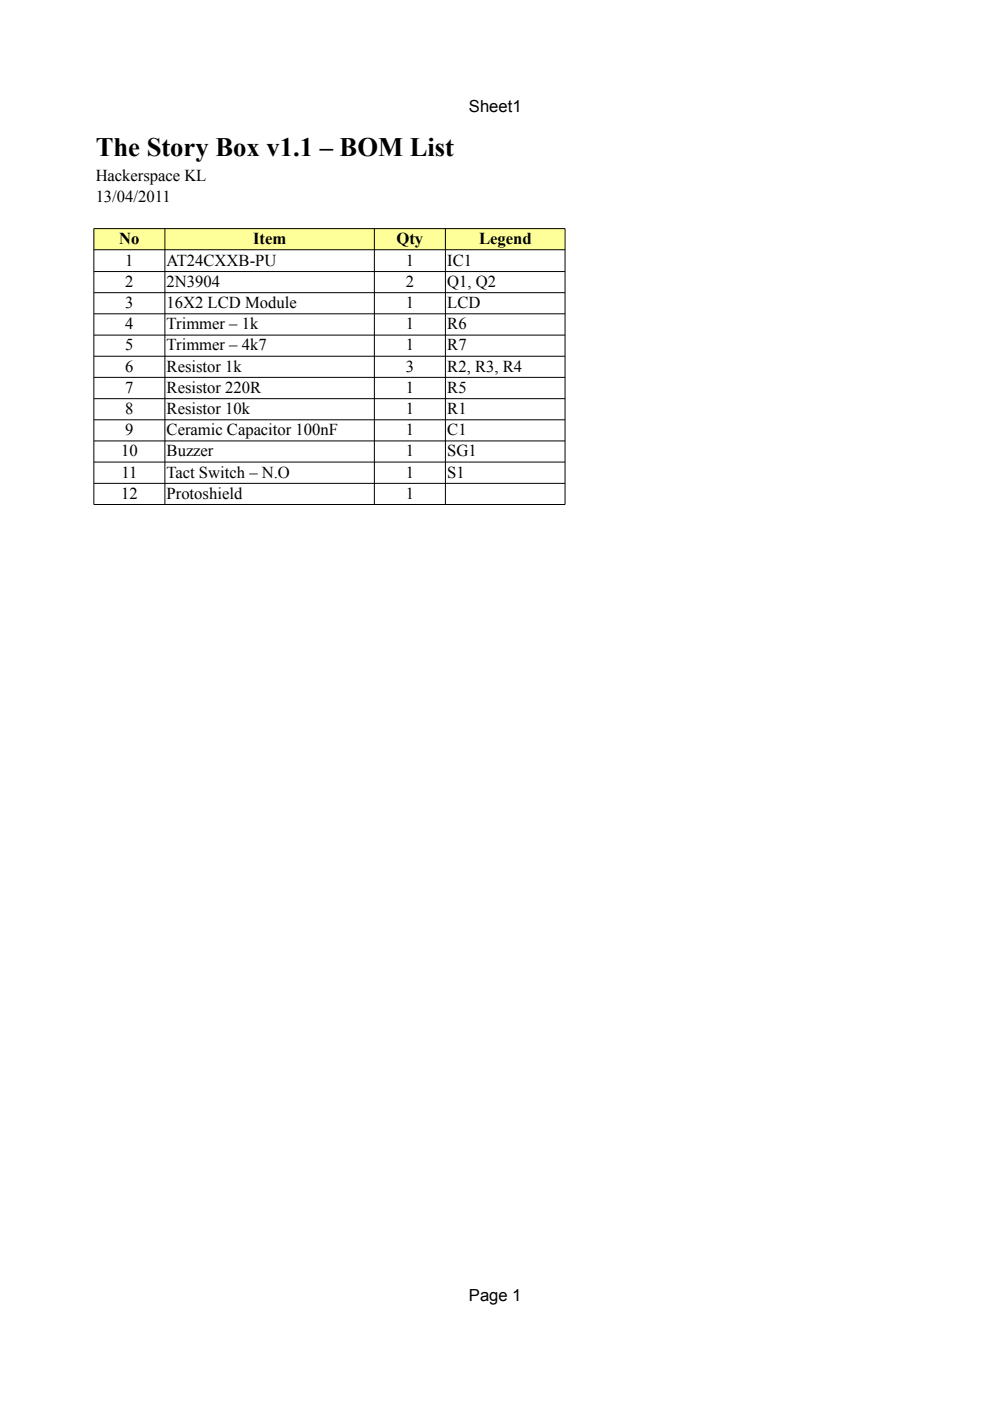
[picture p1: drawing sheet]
<svg xmlns="http://www.w3.org/2000/svg" width="210mm" height="297mm" viewBox="0 0 210 297" stroke-linecap="round" stroke-linejoin="round" font-family="sans-serif">
<defs><g id="words">
<text font-size="5.6" x="20.3" y="33.1">The Story Box v1.1 – BOM List</text>
<g font-size="3.5">
<text x="99.4" y="23.7">Sheet1</text>
<text x="20.3" y="38.4">Hackerspace KL</text>
<text x="20.3" y="42.9">13/04/2011</text>
<text x="25.3" y="51.7">No</text>
<text x="53.7" y="51.7">Item</text>
<text x="84.1" y="51.7">Qty</text>
<text x="101.6" y="51.7">Legend</text>
<text x="26.6" y="56.3">1</text>
<text x="35.3" y="56.3">AT24CXXB-PU</text>
<text x="86" y="56.3">1</text>
<text x="94.8" y="56.3">IC1</text>
<text x="26.6" y="60.8">2</text>
<text x="26.6" y="65.3">3</text>
<text x="35.3" y="60.8">2N3904</text>
<text x="35.3" y="65.3">16X2 LCD Module</text>
<text x="86" y="60.8">2</text>
<text x="86" y="65.3">1</text>
<text x="94.8" y="60.8">Q1, Q2</text>
<text x="94.8" y="65.3">LCD</text>
<text x="26.6" y="69.8">4</text>
<text x="35.3" y="69.8">Trimmer – 1k</text>
<text x="86" y="69.8">1</text>
<text x="94.8" y="69.8">R6</text>
<text x="26.6" y="74.3">5</text>
<text x="35.3" y="74.3">Trimmer – 4k7</text>
<text x="86" y="74.3">1</text>
<text x="94.8" y="74.3">R7</text>
<text x="26.6" y="78.8">6</text>
<text x="26.6" y="83.3">7</text>
<text x="35.3" y="78.8">Resistor 1k</text>
<text x="35.3" y="83.3">Resistor 220R</text>
<text x="86" y="78.8">3</text>
<text x="86" y="83.3">1</text>
<text x="94.8" y="78.8">R2, R3, R4</text>
<text x="94.8" y="83.3">R5</text>
<text x="26.6" y="87.8">8</text>
<text x="35.3" y="87.8">Resistor 10k</text>
<text x="86" y="87.8">1</text>
<text x="94.8" y="87.8">R1</text>
<text x="26.6" y="92.3">9</text>
<text x="35.3" y="92.3">Ceramic Capacitor 100nF</text>
<text x="86" y="92.3">1</text>
<text x="94.8" y="92.3">C1</text>
<text x="25.7" y="96.7">10</text>
<text x="25.8" y="101.2">11</text>
<text x="35.3" y="96.7">Buzzer</text>
<text x="35.3" y="101.2">Tact Switch – N.O</text>
<text x="86" y="96.7">1</text>
<text x="86" y="101.2">1</text>
<text x="94.8" y="96.7">SG1</text>
<text x="94.8" y="101.2">S1</text>
<text x="25.7" y="105.7">12</text>
<text x="35.3" y="105.7">Protoshield</text>
<text x="86" y="105.7">1</text>
<text x="99.4" y="275.7">Page 1</text>
</g>
</g></defs>
<path d="M19.9 48.4h99.9v4.5h-99.9z" fill-rule="evenodd" fill="#ff9"/>
<g fill="#000" stroke="#000" stroke-width=".21">
<path d="M19.9 48.5h99.9z" fill-rule="evenodd"/>
<path d="M19.9 48.5v58.5z" fill-rule="evenodd"/>
<path d="M19.9 53h99.9z" fill-rule="evenodd"/>
<path d="M19.9 57.6h99.9z" fill-rule="evenodd"/>
<path d="M35 48.5v58.5z" fill-rule="evenodd"/>
<path d="M79.4 48.5v58.5z" fill-rule="evenodd"/>
<path d="M94.4 48.5v58.5z" fill-rule="evenodd"/>
<path d="M119.8 48.5v58.5z" fill-rule="evenodd"/>
<path d="M19.9 62.1h99.9z" fill-rule="evenodd"/>
<path d="M19.9 66.5h99.9z" fill-rule="evenodd"/>
<path d="M19.9 71h99.9z" fill-rule="evenodd"/>
<path d="M19.9 75.5h99.9z" fill-rule="evenodd"/>
<path d="M19.9 80h99.9z" fill-rule="evenodd"/>
<path d="M19.9 84.5h99.9z" fill-rule="evenodd"/>
<path d="M19.9 89h99.9z" fill-rule="evenodd"/>
<path d="M19.9 93.5h99.9z" fill-rule="evenodd"/>
<path d="M19.9 98h99.9z" fill-rule="evenodd"/>
<path d="M19.9 107h99.9z" fill-rule="evenodd"/>
<path d="M19.9 102.5h99.9z" fill-rule="evenodd"/>
</g>
<use href="#words"/>
</svg>
